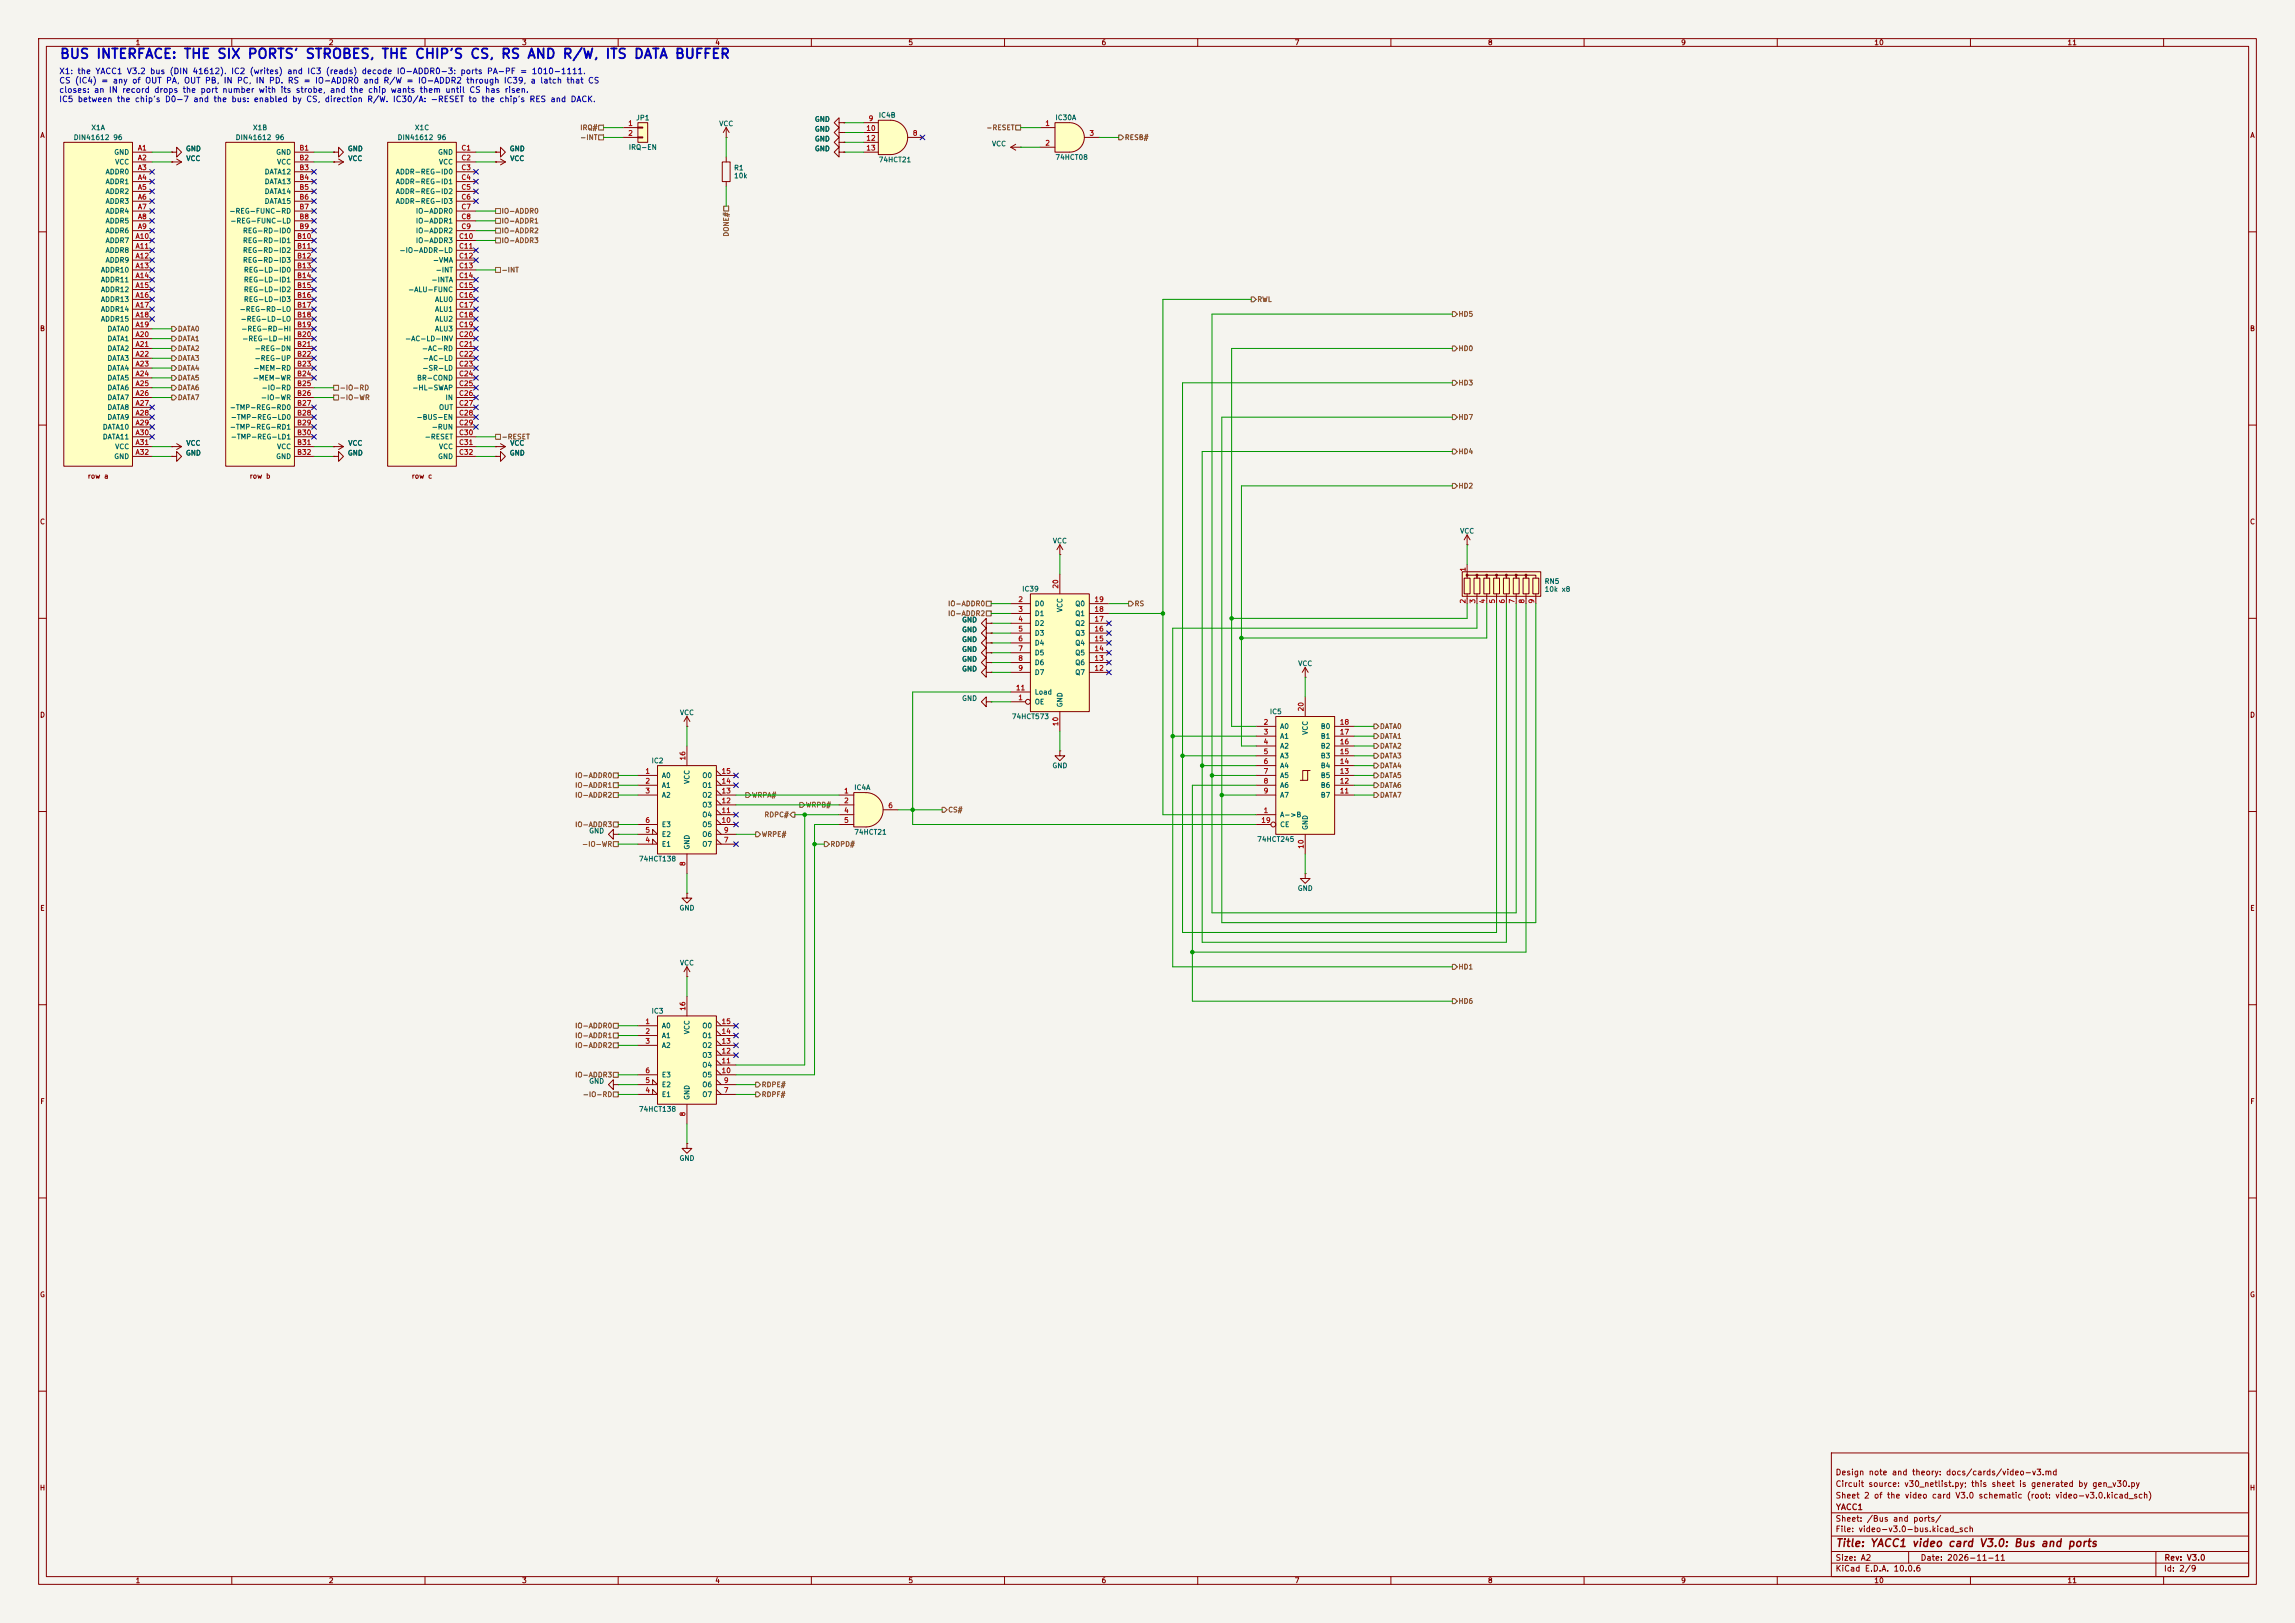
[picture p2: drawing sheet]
<svg xmlns="http://www.w3.org/2000/svg" width="594mm" height="420mm" viewBox="0 0 594 420" stroke-linecap="round" stroke-linejoin="round" font-family="sans-serif">
<defs><g id="words">
<text font-size="2.5" fill="#0000c2" x="15.3" y="15.8">BUS INTERFACE: THE SIX PORTS' STROBES, THE CHIP'S CS, RS AND R/W, ITS DATA BUFFER</text>
<text font-size="2" fill="#840000" x="475" y="400.8">Title: YACC1 video card V3.0: Bus and ports</text>
<g font-size="1.5" fill="#0000c2">
<text x="15.2" y="19.5">X1: the YACC1 V3.2 bus (DIN 41612). IC2 (writes) and IC3 (reads) decode IO-ADDR0-3: ports PA-PF = 1010-1111.</text>
<text x="15.2" y="22">CS (IC4) = any of OUT PA, OUT PB, IN PC, IN PD. RS = IO-ADDR0 and R/W = IO-ADDR2 through IC39, a latch that CS</text>
<text x="15.2" y="24.4">closes: an IN record drops the port number with its strobe, and the chip wants them until CS has risen.</text>
<text x="15.2" y="26.8">IC5 between the chip's D0-7 and the bus: enabled by CS, direction R/W. IC30/A: -RESET to the chip's RES and DACK.</text>
</g>
<g font-size="1.5" fill="#840000">
<text x="475" y="382.1">Design note and theory: docs/cards/video-v3.md</text>
<text x="475" y="388.1">Sheet 2 of the video card V3.0 schematic (root: video-v3.0.kicad_sch)</text>
<text x="475" y="385.1">Circuit source: v30_netlist.py; this sheet is generated by gen_v30.py</text>
<text x="475" y="394.1">Sheet: /Bus and ports/</text>
<text x="475.1" y="391.1">YACC1</text>
<text x="475" y="396.8">File: video-v3.0-bus.kicad_sch</text>
<text x="475" y="407">KiCad E.D.A. 10.0.6</text>
<text x="475" y="404.2">Size: A2</text>
<text x="497" y="404.2">Date: 2026-11-11</text>
<text x="560" y="407">Id: 2/9</text>
<text x="560.1" y="404.2">Rev: V3.0</text>
</g>
<g font-size="1.3" fill="#840000">
<text x="35" y="12">1</text>
<text x="85" y="12">2</text>
<text x="135" y="12">3</text>
<text x="185" y="12">4</text>
<text x="235" y="12">5</text>
<text x="285" y="12">6</text>
<text x="335" y="12">7</text>
<text x="385" y="12">8</text>
<text x="435" y="12">9</text>
<text x="485" y="12">10</text>
<text x="535" y="12">11</text>
<text x="10.3" y="36">A</text>
<text x="582.3" y="36">A</text>
<text x="10.2" y="86">B</text>
<text x="582.2" y="86">B</text>
<text x="22.6" y="124.2">row a</text>
<text x="64.5" y="124.2">row b</text>
<text x="106.4" y="124.2">row c</text>
<text x="10.2" y="136">C</text>
<text x="582.2" y="136">C</text>
<text x="10.2" y="186">D</text>
<text x="582.2" y="186">D</text>
<text x="10.3" y="236">E</text>
<text x="582.3" y="236">E</text>
<text x="10.3" y="286">F</text>
<text x="582.3" y="286">F</text>
<text x="10.2" y="336">G</text>
<text x="582.2" y="336">G</text>
<text x="10.2" y="386">H</text>
<text x="582.2" y="386">H</text>
<text x="35" y="410">1</text>
<text x="85" y="410">2</text>
<text x="135" y="410">3</text>
<text x="185" y="410">4</text>
<text x="235" y="410">5</text>
<text x="285" y="410">6</text>
<text x="335" y="410">7</text>
<text x="385" y="410">8</text>
<text x="435" y="410">9</text>
<text x="485" y="410">10</text>
<text x="535" y="410">11</text>
</g>
<g font-size="1.3" fill="#006464">
<text x="23.5" y="34">X1A</text>
<text x="65.3" y="34">X1B</text>
<text x="107.2" y="34">X1C</text>
<text x="164.5" y="31.4">JP1</text>
<text x="186" y="33">VCC</text>
<text x="210.8" y="31.8">GND</text>
<text x="210.8" y="34.4">GND</text>
<text x="227.3" y="30.8">IC4B</text>
<text x="273" y="31.4">IC30A</text>
<text x="19" y="36.5">DIN41612 96</text>
<text x="29.4" y="40.3">GND</text>
<text x="48" y="39.4">GND</text>
<text x="48.1" y="42">VCC</text>
<text x="60.9" y="36.5">DIN41612 96</text>
<text x="71.3" y="40.3">GND</text>
<text x="89.9" y="39.4">GND</text>
<text x="90" y="42">VCC</text>
<text x="102.8" y="36.5">DIN41612 96</text>
<text x="113.3" y="40.3">GND</text>
<text x="131.8" y="39.4">GND</text>
<text x="131.9" y="42">VCC</text>
<text x="162.6" y="39.1">IRQ-EN</text>
<text x="210.8" y="36.9">GND</text>
<text x="210.8" y="39.4">GND</text>
<text x="256.6" y="38.2">VCC</text>
<text x="273" y="41.7">74HCT08</text>
<text x="27.2" y="45.4">ADDR0</text>
<text x="27.2" y="48">ADDR1</text>
<text x="29.7" y="42.9">VCC</text>
<text x="68.4" y="45.4">DATA12</text>
<text x="68.4" y="48">DATA13</text>
<text x="71.6" y="42.9">VCC</text>
<text x="102.3" y="45.4">ADDR-REG-ID0</text>
<text x="102.3" y="48">ADDR-REG-ID1</text>
<text x="113.5" y="42.9">VCC</text>
<text x="189.9" y="44.4">R1</text>
<text x="189.9" y="46.4">10k</text>
<text x="227.3" y="42.3">74HCT21</text>
<text x="27.2" y="50.5">ADDR2</text>
<text x="27.2" y="53">ADDR3</text>
<text x="68.4" y="50.5">DATA14</text>
<text x="68.4" y="53">DATA15</text>
<text x="102.3" y="50.5">ADDR-REG-ID2</text>
<text x="102.3" y="53">ADDR-REG-ID3</text>
<text x="27.2" y="55.6">ADDR4</text>
<text x="27.2" y="58.1">ADDR5</text>
<text x="59.2" y="55.6">-REG-FUNC-RD</text>
<text x="59.5" y="58.1">-REG-FUNC-LD</text>
<text x="107.5" y="55.6">IO-ADDR0</text>
<text x="107.5" y="58.1">IO-ADDR1</text>
<text x="27.2" y="60.7">ADDR6</text>
<text x="27.2" y="63.2">ADDR7</text>
<text x="27.2" y="65.7">ADDR8</text>
<text x="62.8" y="60.7">REG-RD-ID0</text>
<text x="62.8" y="63.2">REG-RD-ID1</text>
<text x="62.8" y="65.7">REG-RD-ID2</text>
<text x="103.3" y="65.7">-IO-ADDR-LD</text>
<text x="107.5" y="60.7">IO-ADDR2</text>
<text x="107.5" y="63.2">IO-ADDR3</text>
<text x="26" y="70.8">ADDR10</text>
<text x="27.2" y="68.3">ADDR9</text>
<text x="62.8" y="68.3">REG-RD-ID3</text>
<text x="63" y="70.8">REG-LD-ID0</text>
<text x="111.9" y="68.3">-VMA</text>
<text x="112.6" y="70.8">-INT</text>
<text x="26" y="73.4">ADDR11</text>
<text x="26" y="75.9">ADDR12</text>
<text x="63" y="73.4">REG-LD-ID1</text>
<text x="63" y="75.9">REG-LD-ID2</text>
<text x="105.5" y="75.9">-ALU-FUNC</text>
<text x="111.6" y="73.4">-INTA</text>
<text x="26" y="78.4">ADDR13</text>
<text x="26" y="81">ADDR14</text>
<text x="26" y="83.5">ADDR15</text>
<text x="61.9" y="81">-REG-RD-LO</text>
<text x="62.1" y="83.5">-REG-LD-LO</text>
<text x="63" y="78.4">REG-LD-ID3</text>
<text x="112.5" y="78.4">ALU0</text>
<text x="112.5" y="81">ALU1</text>
<text x="112.5" y="83.5">ALU2</text>
<text x="27.7" y="86.1">DATA0</text>
<text x="27.7" y="88.6">DATA1</text>
<text x="62.3" y="86.1">-REG-RD-HI</text>
<text x="62.6" y="88.6">-REG-LD-HI</text>
<text x="104.7" y="88.6">-AC-LD-INV</text>
<text x="112.5" y="86.1">ALU3</text>
<text x="27.7" y="91.1">DATA2</text>
<text x="27.7" y="93.7">DATA3</text>
<text x="65.8" y="91.1">-REG-DN</text>
<text x="65.8" y="93.7">-REG-UP</text>
<text x="109.1" y="91.1">-AC-RD</text>
<text x="109.3" y="93.7">-AC-LD</text>
<text x="27.7" y="96.2">DATA4</text>
<text x="27.7" y="98.8">DATA5</text>
<text x="27.7" y="101.3">DATA6</text>
<text x="65.3" y="98.8">-MEM-WR</text>
<text x="65.5" y="96.2">-MEM-RD</text>
<text x="67.6" y="101.3">-IO-RD</text>
<text x="106.6" y="101.3">-HL-SWAP</text>
<text x="107.8" y="98.8">BR-COND</text>
<text x="109.2" y="96.2">-SR-LD</text>
<text x="27.7" y="103.8">DATA7</text>
<text x="27.7" y="106.4">DATA8</text>
<text x="59.4" y="106.4">-TMP-REG-RD0</text>
<text x="67.4" y="103.8">-IO-WR</text>
<text x="113.5" y="106.4">OUT</text>
<text x="115.2" y="103.8">IN</text>
<text x="26.5" y="111.5">DATA10</text>
<text x="26.5" y="114">DATA11</text>
<text x="27.7" y="108.9">DATA9</text>
<text x="59.4" y="111.5">-TMP-REG-RD1</text>
<text x="59.6" y="108.9">-TMP-REG-LD0</text>
<text x="59.6" y="114">-TMP-REG-LD1</text>
<text x="107.7" y="108.9">-BUS-EN</text>
<text x="109.8" y="114">-RESET</text>
<text x="111.6" y="111.5">-RUN</text>
<text x="29.4" y="119.1">GND</text>
<text x="29.7" y="116.5">VCC</text>
<text x="48" y="118.2">GND</text>
<text x="48.1" y="115.6">VCC</text>
<text x="71.3" y="119.1">GND</text>
<text x="71.6" y="116.5">VCC</text>
<text x="89.9" y="118.2">GND</text>
<text x="90" y="115.6">VCC</text>
<text x="113.3" y="119.1">GND</text>
<text x="113.5" y="116.5">VCC</text>
<text x="131.8" y="118.2">GND</text>
<text x="131.9" y="115.6">VCC</text>
<text x="272.4" y="140.9">VCC</text>
<text x="377.8" y="138.4">VCC</text>
<text x="264.4" y="153.4">IC39</text>
<text x="399.7" y="151.4">RN5</text>
<text x="399.7" y="153.4">10k x8</text>
<text x="248.9" y="161.4">GND</text>
<text x="267.7" y="157.2">D0</text>
<text x="267.7" y="159.7">D1</text>
<text x="275.3" y="158.5" transform="rotate(-90 275.3 158.5)">VCC</text>
<text x="278.2" y="159.7">Q1</text>
<text x="278.2" y="157.2">Q0</text>
<text x="248.9" y="163.9">GND</text>
<text x="248.9" y="166.4">GND</text>
<text x="267.7" y="162.3">D2</text>
<text x="267.7" y="164.8">D3</text>
<text x="267.7" y="167.3">D4</text>
<text x="278.2" y="167.3">Q4</text>
<text x="278.2" y="164.8">Q3</text>
<text x="278.2" y="162.3">Q2</text>
<text x="248.9" y="169">GND</text>
<text x="248.9" y="171.5">GND</text>
<text x="267.7" y="169.9">D5</text>
<text x="267.7" y="172.4">D6</text>
<text x="278.2" y="172.4">Q6</text>
<text x="278.2" y="169.9">Q5</text>
<text x="335.9" y="172.7">VCC</text>
<text x="248.9" y="174.1">GND</text>
<text x="267.7" y="175">D7</text>
<text x="278.2" y="175">Q7</text>
<text x="175.9" y="185.4">VCC</text>
<text x="248.9" y="181.7">GND</text>
<text x="267.7" y="182.6">OE</text>
<text x="267.7" y="180">Load</text>
<text x="275.3" y="183.2" transform="rotate(-90 275.3 183.2)">GND</text>
<text x="328.5" y="185.1">IC5</text>
<text x="261.8" y="186.4">74HCT573</text>
<text x="331.2" y="188.9">A0</text>
<text x="331.2" y="191.5">A1</text>
<text x="338.8" y="190.3" transform="rotate(-90 338.8 190.3)">VCC</text>
<text x="341.7" y="191.5">B1</text>
<text x="341.7" y="188.9">B0</text>
<text x="168.5" y="197.8">IC2</text>
<text x="331.2" y="194">A2</text>
<text x="331.2" y="196.5">A3</text>
<text x="341.7" y="196.5">B3</text>
<text x="341.7" y="194">B2</text>
<text x="171.2" y="201.6">A0</text>
<text x="178.8" y="203" transform="rotate(-90 178.8 203)">VCC</text>
<text x="181.6" y="201.6">O0</text>
<text x="272.3" y="199.1">GND</text>
<text x="331.2" y="199.1">A4</text>
<text x="331.2" y="201.6">A5</text>
<text x="341.7" y="201.6">B5</text>
<text x="341.7" y="199.1">B4</text>
<text x="171.2" y="204.2">A1</text>
<text x="171.2" y="206.7">A2</text>
<text x="181.6" y="209.2">O3</text>
<text x="181.6" y="206.7">O2</text>
<text x="181.6" y="204.2">O1</text>
<text x="221" y="204.7">IC4A</text>
<text x="331.2" y="204.2">A6</text>
<text x="331.2" y="206.7">A7</text>
<text x="341.7" y="206.7">B7</text>
<text x="341.7" y="204.2">B6</text>
<text x="152.4" y="216">GND</text>
<text x="171.2" y="214.3">E3</text>
<text x="181.6" y="214.3">O5</text>
<text x="181.6" y="211.8">O4</text>
<text x="331.2" y="211.8">A-&gt;B</text>
<text x="331.2" y="214.3">CE</text>
<text x="338.8" y="214.9" transform="rotate(-90 338.8 214.9)">GND</text>
<text x="171.2" y="219.4">E1</text>
<text x="171.2" y="216.9">E2</text>
<text x="178.8" y="220" transform="rotate(-90 178.8 220)">GND</text>
<text x="181.6" y="219.4">O7</text>
<text x="181.6" y="216.9">O6</text>
<text x="221" y="216.3">74HCT21</text>
<text x="325.3" y="218.1">74HCT245</text>
<text x="165.2" y="223.2">74HCT138</text>
<text x="335.8" y="230.8">GND</text>
<text x="175.7" y="235.9">GND</text>
<text x="175.9" y="250.1">VCC</text>
<text x="168.5" y="262.6">IC3</text>
<text x="171.2" y="266.4">A0</text>
<text x="171.2" y="268.9">A1</text>
<text x="178.8" y="267.8" transform="rotate(-90 178.8 267.8)">VCC</text>
<text x="181.6" y="268.9">O1</text>
<text x="181.6" y="266.4">O0</text>
<text x="171.2" y="271.5">A2</text>
<text x="181.6" y="274">O3</text>
<text x="181.6" y="271.5">O2</text>
<text x="152.4" y="280.7">GND</text>
<text x="171.2" y="281.6">E2</text>
<text x="171.2" y="279.1">E3</text>
<text x="181.6" y="281.6">O6</text>
<text x="181.6" y="279.1">O5</text>
<text x="181.6" y="276.6">O4</text>
<text x="165.2" y="288">74HCT138</text>
<text x="171.2" y="284.2">E1</text>
<text x="178.8" y="284.8" transform="rotate(-90 178.8 284.8)">GND</text>
<text x="181.6" y="284.2">O7</text>
<text x="175.7" y="300.7">GND</text>
</g>
<g font-size="1.3" fill="#725600">
<text x="150" y="34">IRQ#</text>
<text x="255.2" y="34">-RESET</text>
<text x="150" y="36.5">-INT</text>
<text x="291" y="36.5">RESB#</text>
<text x="129.7" y="58.1">IO-ADDR1</text>
<text x="129.7" y="55.6">IO-ADDR0</text>
<text x="129.7" y="63.2">IO-ADDR3</text>
<text x="129.7" y="60.7">IO-ADDR2</text>
<text x="188.9" y="61.4" transform="rotate(-90 188.9 61.4)">DONE#</text>
<text x="129.7" y="70.8">-INT</text>
<text x="325.3" y="78.4">RWL</text>
<text x="377.4" y="82.2">HD5</text>
<text x="45.9" y="86.1">DATA0</text>
<text x="45.9" y="88.6">DATA1</text>
<text x="45.9" y="91.1">DATA2</text>
<text x="45.9" y="93.7">DATA3</text>
<text x="377.4" y="91.1">HD0</text>
<text x="45.9" y="101.3">DATA6</text>
<text x="45.9" y="96.2">DATA4</text>
<text x="45.9" y="98.8">DATA5</text>
<text x="87.8" y="101.3">-IO-RD</text>
<text x="377.4" y="100">HD3</text>
<text x="45.9" y="103.8">DATA7</text>
<text x="87.8" y="103.8">-IO-WR</text>
<text x="129.7" y="114">-RESET</text>
<text x="377.4" y="108.9">HD7</text>
<text x="377.4" y="117.8">HD4</text>
<text x="377.4" y="126.7">HD2</text>
<text x="245.2" y="159.7">IO-ADDR2</text>
<text x="245.2" y="157.2">IO-ADDR0</text>
<text x="293.5" y="157.2">RS</text>
<text x="357" y="191.5">DATA1</text>
<text x="357" y="188.9">DATA0</text>
<text x="357" y="196.5">DATA3</text>
<text x="357" y="194">DATA2</text>
<text x="148.7" y="201.6">IO-ADDR0</text>
<text x="357" y="201.6">DATA5</text>
<text x="357" y="199.1">DATA4</text>
<text x="148.7" y="206.7">IO-ADDR2</text>
<text x="148.7" y="204.2">IO-ADDR1</text>
<text x="194.5" y="206.7">WRPA#</text>
<text x="208.4" y="209.2">WRPB#</text>
<text x="357" y="206.7">DATA7</text>
<text x="357" y="204.2">DATA6</text>
<text x="148.7" y="214.3">IO-ADDR3</text>
<text x="197.7" y="211.8">RDPC#</text>
<text x="245.3" y="210.5">CS#</text>
<text x="150.5" y="219.4">-IO-WR</text>
<text x="197" y="216.9">WRPE#</text>
<text x="214.8" y="219.4">RDPD#</text>
<text x="377.4" y="251.2">HD1</text>
<text x="377.4" y="260">HD6</text>
<text x="148.7" y="268.9">IO-ADDR1</text>
<text x="148.7" y="266.4">IO-ADDR0</text>
<text x="148.7" y="271.5">IO-ADDR2</text>
<text x="148.7" y="279.1">IO-ADDR3</text>
<text x="197" y="281.6">RDPE#</text>
<text x="150.7" y="284.2">-IO-RD</text>
<text x="197" y="284.2">RDPF#</text>
</g>
<g font-size="1.3" fill="#a90000">
<text x="162.5" y="32.9">1</text>
<text x="162.5" y="35.4">2</text>
<text x="224.1" y="34.2">10</text>
<text x="224.7" y="31.6">9</text>
<text x="236.1" y="35.4">8</text>
<text x="270.4" y="32.9">1</text>
<text x="281.8" y="35.4">3</text>
<text x="35.6" y="39.2">A1</text>
<text x="35.6" y="41.8">A2</text>
<text x="77.4" y="39.2">B1</text>
<text x="77.4" y="41.8">B2</text>
<text x="119.3" y="39.2">C1</text>
<text x="119.3" y="41.8">C2</text>
<text x="224.1" y="36.7">12</text>
<text x="224.1" y="39.2">13</text>
<text x="270.4" y="38">2</text>
<text x="35.6" y="44.3">A3</text>
<text x="35.6" y="46.9">A4</text>
<text x="77.4" y="44.3">B3</text>
<text x="77.4" y="46.9">B4</text>
<text x="119.3" y="44.3">C3</text>
<text x="119.3" y="46.9">C4</text>
<text x="35.6" y="49.4">A5</text>
<text x="35.6" y="51.9">A6</text>
<text x="77.4" y="49.4">B5</text>
<text x="77.4" y="51.9">B6</text>
<text x="119.3" y="49.4">C5</text>
<text x="119.3" y="51.9">C6</text>
<text x="35.6" y="54.5">A7</text>
<text x="35.6" y="57">A8</text>
<text x="35.6" y="59.6">A9</text>
<text x="77.4" y="54.5">B7</text>
<text x="77.4" y="57">B8</text>
<text x="77.4" y="59.6">B9</text>
<text x="119.3" y="54.5">C7</text>
<text x="119.3" y="57">C8</text>
<text x="119.3" y="59.6">C9</text>
<text x="34.9" y="62.1">A10</text>
<text x="34.9" y="64.6">A11</text>
<text x="76.8" y="62.1">B10</text>
<text x="76.8" y="64.6">B11</text>
<text x="118.7" y="62.1">C10</text>
<text x="118.7" y="64.6">C11</text>
<text x="34.9" y="67.2">A12</text>
<text x="34.9" y="69.7">A13</text>
<text x="76.8" y="67.2">B12</text>
<text x="76.8" y="69.7">B13</text>
<text x="118.7" y="67.2">C12</text>
<text x="118.7" y="69.7">C13</text>
<text x="34.9" y="72.3">A14</text>
<text x="34.9" y="74.8">A15</text>
<text x="34.9" y="77.3">A16</text>
<text x="76.8" y="72.3">B14</text>
<text x="76.8" y="74.8">B15</text>
<text x="76.8" y="77.3">B16</text>
<text x="118.7" y="72.3">C14</text>
<text x="118.7" y="74.8">C15</text>
<text x="118.7" y="77.3">C16</text>
<text x="34.9" y="79.9">A17</text>
<text x="34.9" y="82.4">A18</text>
<text x="76.8" y="79.9">B17</text>
<text x="76.8" y="82.4">B18</text>
<text x="118.7" y="79.9">C17</text>
<text x="118.7" y="82.4">C18</text>
<text x="34.9" y="85">A19</text>
<text x="34.9" y="87.5">A20</text>
<text x="76.8" y="85">B19</text>
<text x="76.8" y="87.5">B20</text>
<text x="118.7" y="85">C19</text>
<text x="118.7" y="87.5">C20</text>
<text x="34.9" y="90">A21</text>
<text x="34.9" y="92.6">A22</text>
<text x="34.9" y="95.1">A23</text>
<text x="76.8" y="90">B21</text>
<text x="76.8" y="92.6">B22</text>
<text x="76.8" y="95.1">B23</text>
<text x="118.7" y="90">C21</text>
<text x="118.7" y="92.6">C22</text>
<text x="118.7" y="95.1">C23</text>
<text x="34.9" y="97.7">A24</text>
<text x="34.9" y="100.2">A25</text>
<text x="76.8" y="97.7">B24</text>
<text x="76.8" y="100.2">B25</text>
<text x="118.7" y="97.7">C24</text>
<text x="118.7" y="100.2">C25</text>
<text x="34.9" y="102.7">A26</text>
<text x="34.9" y="105.3">A27</text>
<text x="34.9" y="107.8">A28</text>
<text x="76.8" y="102.7">B26</text>
<text x="76.8" y="105.3">B27</text>
<text x="76.8" y="107.8">B28</text>
<text x="118.7" y="102.7">C26</text>
<text x="118.7" y="105.3">C27</text>
<text x="118.7" y="107.8">C28</text>
<text x="34.9" y="110.4">A29</text>
<text x="34.9" y="112.9">A30</text>
<text x="76.8" y="110.4">B29</text>
<text x="76.8" y="112.9">B30</text>
<text x="118.7" y="110.4">C29</text>
<text x="118.7" y="112.9">C30</text>
<text x="34.9" y="115.4">A31</text>
<text x="34.9" y="118">A32</text>
<text x="76.8" y="115.4">B31</text>
<text x="76.8" y="118">B32</text>
<text x="118.7" y="115.4">C31</text>
<text x="118.7" y="118">C32</text>
<text x="379.6" y="148.1" transform="rotate(-90 379.6 148.1)">1</text>
<text x="274.2" y="152.5" transform="rotate(-90 274.2 152.5)">20</text>
<text x="263.4" y="156.1">2</text>
<text x="263.4" y="158.6">3</text>
<text x="263.4" y="161.2">4</text>
<text x="283.1" y="161.2">17</text>
<text x="283.1" y="158.6">18</text>
<text x="283.1" y="156.1">19</text>
<text x="379.6" y="156.3" transform="rotate(-90 379.6 156.3)">2</text>
<text x="382.1" y="156.3" transform="rotate(-90 382.1 156.3)">3</text>
<text x="384.7" y="156.3" transform="rotate(-90 384.7 156.3)">4</text>
<text x="387.2" y="156.3" transform="rotate(-90 387.2 156.3)">5</text>
<text x="389.8" y="156.3" transform="rotate(-90 389.8 156.3)">6</text>
<text x="392.3" y="156.3" transform="rotate(-90 392.3 156.3)">7</text>
<text x="394.8" y="156.3" transform="rotate(-90 394.8 156.3)">8</text>
<text x="397.4" y="156.3" transform="rotate(-90 397.4 156.3)">9</text>
<text x="263.4" y="163.7">5</text>
<text x="263.4" y="166.2">6</text>
<text x="283.1" y="166.2">15</text>
<text x="283.1" y="163.7">16</text>
<text x="263.4" y="168.8">7</text>
<text x="263.4" y="171.3">8</text>
<text x="263.4" y="173.9">9</text>
<text x="283.1" y="173.9">12</text>
<text x="283.1" y="171.3">13</text>
<text x="283.1" y="168.8">14</text>
<text x="262.8" y="178.9">11</text>
<text x="263.4" y="181.5">1</text>
<text x="337.7" y="184.2" transform="rotate(-90 337.7 184.2)">20</text>
<text x="274.2" y="188" transform="rotate(-90 274.2 188)">10</text>
<text x="326.9" y="187.8">2</text>
<text x="326.9" y="190.4">3</text>
<text x="346.6" y="190.4">17</text>
<text x="346.6" y="187.8">18</text>
<text x="177.7" y="196.9" transform="rotate(-90 177.7 196.9)">16</text>
<text x="326.9" y="192.9">4</text>
<text x="326.9" y="195.4">5</text>
<text x="326.9" y="198">6</text>
<text x="346.6" y="198">14</text>
<text x="346.6" y="195.4">15</text>
<text x="346.6" y="192.9">16</text>
<text x="166.9" y="200.5">1</text>
<text x="166.9" y="203.1">2</text>
<text x="186.6" y="203.1">14</text>
<text x="186.6" y="200.5">15</text>
<text x="326.9" y="200.5">7</text>
<text x="326.9" y="203.1">8</text>
<text x="346.6" y="203.1">12</text>
<text x="346.6" y="200.5">13</text>
<text x="166.9" y="205.6">3</text>
<text x="186.6" y="208.1">12</text>
<text x="186.6" y="205.6">13</text>
<text x="218.3" y="205.6">1</text>
<text x="218.3" y="208.1">2</text>
<text x="229.8" y="209.4">6</text>
<text x="326.9" y="205.6">9</text>
<text x="346.6" y="205.6">11</text>
<text x="166.9" y="215.8">5</text>
<text x="166.9" y="213.2">6</text>
<text x="186.6" y="213.2">10</text>
<text x="186.6" y="210.7">11</text>
<text x="187.2" y="215.8">9</text>
<text x="218.3" y="210.7">4</text>
<text x="218.3" y="213.2">5</text>
<text x="326.3" y="213.2">19</text>
<text x="326.9" y="210.7">1</text>
<text x="166.9" y="218.3">4</text>
<text x="187.2" y="218.3">7</text>
<text x="337.7" y="219.8" transform="rotate(-90 337.7 219.8)">10</text>
<text x="177.7" y="224.3" transform="rotate(-90 177.7 224.3)">8</text>
<text x="177.7" y="261.7" transform="rotate(-90 177.7 261.7)">16</text>
<text x="166.9" y="265.3">1</text>
<text x="166.9" y="267.8">2</text>
<text x="186.6" y="267.8">14</text>
<text x="186.6" y="265.3">15</text>
<text x="166.9" y="270.4">3</text>
<text x="186.6" y="275.5">11</text>
<text x="186.6" y="272.9">12</text>
<text x="186.6" y="270.4">13</text>
<text x="166.9" y="280.5">5</text>
<text x="166.9" y="278">6</text>
<text x="186.6" y="278">10</text>
<text x="187.2" y="280.5">9</text>
<text x="166.9" y="283.1">4</text>
<text x="187.2" y="283.1">7</text>
<text x="177.7" y="289" transform="rotate(-90 177.7 289)">8</text>
</g>
</g></defs>
<path d="M0 0h594v420h-594z" fill="#f5f4ef" stroke="#f5f4ef" stroke-width=".26"/>
<g fill="none" stroke="#840000" stroke-width=".26">
<path d="M10 10h574v400h-574zM12 12h570v396h-570zM60 10v2M110 10v2M160 10v2M210 10v2M260 10v2M310 10v2M360 10v2M410 10v2M460 10v2M510 10v2"/>
<path d="M560 10v2M86.4 41.9h.1M86.4 41.9h2.5M87.6 41.1l1.3 .8M88.9 41.9l-1.3 .8M10 60h2M582 60h2M10 110h2M582 110h2M274.3 143.5h.1M274.3 141l-.7 1.2M274.3 141l.8 1.2"/>
<path d="M274.3 141v2.5M10 160h2M582 160h2M274.3 194.3v1.3h1.3l-1.3 1.3-1.3-1.3h1.3M274.3 194.3h.1M10 210h2M582 210h2M10 260h2M582 260h2M10 310h2M582 310h2M10 360h2"/>
<path d="M474 376h108v32h-108zM582 360h2M474 397.5h108M474 391.5h108M60 408v2M110 408v2M160 408v2M210 408v2M260 408v2M310 408v2M360 408v2M410 408v2"/>
<path d="M460 408v2M474 404.5h108M474 401.5h108M494 401.5v3M510 408v2M558 401.5v6.5M560 408v2"/>
</g>
<path d="M266.7 153.7h15.2v30.5h-15.2z" fill="#ffffc2"/>
<g fill="none" stroke="#840000" stroke-width=".26">
<path d="M261.6 156.2h5.1M261.6 158.8h5.1M266.7 153.7h15.2v30.5h-15.2zM274.3 148.6v5.1M281.9 156.2h5.1M281.9 158.8h5.1M261.6 161.3h5.1M261.6 163.8h5.1M261.6 166.4h5.1M261.6 168.9h5.1M261.6 171.5h5.1M261.6 174h5.1"/>
<path d="M261.6 179.1h5.1M281.9 161.3h5.1M281.9 163.8h5.1M281.9 166.4h5.1M281.9 168.9h5.1M281.9 171.5h5.1M281.9 174h5.1M261.6 181.6h3.8M274.3 184.2v5"/>
<circle cx="266.1" cy="181.6" r=".63"/>
</g>
<path d="M100.3 36.8h17.8v83.9h-17.8z" fill="#ffffc2"/>
<g fill="none" stroke="#840000" stroke-width=".26">
<path d="M100.3 36.8h17.8v83.9h-17.8zM118.1 39.4h5.1M118.1 41.9h5.1M118.1 44.5h5.1M118.1 47h5.1M118.1 49.5h5.1M118.1 52.1h5.1M118.1 54.6h5.1M118.1 57.2h5.1M118.1 59.7h5.1M118.1 62.2h5.1M118.1 64.8h5.1"/>
<path d="M118.1 67.3h5.1M118.1 69.9h5.1M118.1 72.4h5.1M118.1 74.9h5.1M118.1 77.5h5.1M118.1 80h5.1M118.1 82.6h5.1M118.1 85.1h5.1M118.1 87.6h5.1M118.1 90.2h5.1M118.1 92.7h5.1M118.1 95.3h5.1"/>
<path d="M118.1 97.8h5.1M118.1 100.3h5.1M118.1 102.9h5.1M118.1 105.4h5.1M118.1 108h5.1M118.1 110.5h5.1M118.1 113h5.1M118.1 115.6h5.1M118.1 118.1h5.1M379.7 138.4l-.7 1.3M379.7 138.4l.8 1.3M379.7 138.4v2.6"/>
<path d="M379.7 141h.1M337.8 175.3h.1M337.8 172.7l-.7 1.3M337.8 172.7l.8 1.3M337.8 172.7v2.6"/>
</g>
<path d="M330.2 185.4h15.2v30.5h-15.2z" fill="#ffffc2"/>
<g fill="none" stroke="#840000" stroke-width=".26">
<path d="M325.1 188h5.1M325.1 190.5h5.1M325.1 193h5.1M325.1 195.6h5.1M325.1 198.1h5.1M330.2 185.4h15.2v30.5h-15.2zM337.8 180.3v5.1M338.5 199.4h-1.3v2.5M339.1 199.4h-.6v2.5h-2M345.4 188h5.1M345.4 190.5h5.1M345.4 193h5.1"/>
<path d="M345.4 195.6h5.1M345.4 198.1h5.1M325.1 210.8h5.1M325.1 200.7h5.1M325.1 203.2h5.1M325.1 205.7h5.1M325.1 213.4h3.8M337.8 215.9v5.1M345.4 200.7h5.1M345.4 203.2h5.1M345.4 205.7h5.1"/>
<circle cx="329.6" cy="213.4" r=".63"/>
</g>
<path d="M378.5 148h20.3v6.3h-20.3z" fill="#ffffc2"/>
<g fill="none" stroke="#840000" stroke-width=".26">
<path d="M128.3 39.4h1.2v-1.3l1.3 1.3-1.3 1.2v-1.2M128.3 39.4h.1M128.3 41.9h.1M128.3 41.9h2.5M129.5 41.1l1.3 .8M130.8 41.9l-1.3 .8M128.3 115.6h.1M128.3 118.1h1.2v-1.3l1.3 1.3-1.3 1.3v-1.3M128.3 118.1h.1M128.3 115.6h2.5M129.5 114.8l1.3 .8M130.8 115.6l-1.3 .7"/>
<path d="M378.5 148h20.3v6.3h-20.3zM379 149.6h1.5v4.1h-1.5zM379.7 149.6v-.8h2.6v.8v-.8h2.5v.8v-.8h2.5v.8v-.8h2.6v.8v-.8h2.5v.8v-.8h2.6v.8v-.8h2.5v.8M379.7 146.1v2.5M379.7 153.7v2.5M381.5 149.6h1.5v4.1h-1.5zM382.3 153.7v2.5M384 149.6h1.6v4.1h-1.6zM384.8 153.7v2.5M386.6 149.6h1.5v4.1h-1.5zM387.3 153.7v2.5M389.1 149.6h1.6v4.1h-1.6z"/>
<path d="M389.9 153.7v2.5M391.7 149.6h1.5v4.1h-1.5zM392.4 153.7v2.5M394.2 149.6h1.5v4.1h-1.5zM395 153.7v2.5M396.7 149.6h1.6v4.1h-1.6zM397.5 153.7v2.5M337.8 226.1v1.2h1.3l-1.3 1.3-1.3-1.3h1.3M337.8 226.1h.1"/>
</g>
<g fill="#840000" stroke="#840000" stroke-width=".26">
<circle cx="379.7" cy="148.8" r=".25"/>
<circle cx="382.3" cy="148.8" r=".25"/>
<circle cx="384.8" cy="148.8" r=".25"/>
<circle cx="387.3" cy="148.8" r=".25"/>
<circle cx="389.9" cy="148.8" r=".25"/>
<circle cx="392.4" cy="148.8" r=".25"/>
<circle cx="395" cy="148.8" r=".25"/>
</g>
<path d="M224.2 205.1a4.4 4.4 0 0 1 4.4 4.5 4.4 4.4 0 0 1-4.4 4.4z" fill="#ffffc2" stroke="#ffffc2" stroke-width=".26"/>
<path d="M221 205.1h3.2v8.9h-3.2z" fill="#ffffc2"/>
<g fill="none" stroke="#840000" stroke-width=".26">
<path d="M255.3 168.9v-1.3l-1.3 1.3 1.3 1.3v-1.3h1.2M255.3 163.8v-1.2l-1.3 1.2 1.3 1.3v-1.3h1.2M255.3 161.3v-1.3l-1.3 1.3 1.3 1.3v-1.3h1.2M255.3 166.4v-1.3l-1.3 1.3 1.3 1.2v-1.2h1.2M255.3 174v-1.3l-1.3 1.3 1.3 1.3v-1.3h1.2M255.3 171.5v-1.3l-1.3 1.3 1.3 1.2v-1.2h1.2M256.5 168.9h.1M256.5 163.8h.1M256.5 161.3h.1M256.5 166.4h.1M256.5 174h.1M256.5 171.5h.1"/>
<path d="M255.3 181.6v-1.3l-1.3 1.3 1.3 1.3v-1.3h1.2M256.5 181.6h.1M217.2 205.7h3.8M217.2 208.3h3.8M217.2 210.8h3.8M217.2 213.4h3.8M221 205.1h3.2a4.4 4.4 0 0 1 4.4 4.5 4.4 4.4 0 0 1-4.4 4.4h-3.2zM228.6 209.6h3.8"/>
</g>
<path d="M230.5 31.1a4.4 4.4 0 0 1 4.4 4.5 4.4 4.4 0 0 1-4.4 4.4z" fill="#ffffc2" stroke="#ffffc2" stroke-width=".26"/>
<path d="M227.3 31.1h3.2v8.9h-3.2z" fill="#ffffc2"/>
<g fill="none" stroke="#840000" stroke-width=".26">
<path d="M86.4 39.4h1.2v-1.3l1.3 1.3-1.3 1.2v-1.2M86.4 39.4h.1M217.2 31.8v-1.3l-1.3 1.3 1.3 1.2v-1.2h1.2M217.2 36.8v-1.2l-1.3 1.2 1.3 1.3v-1.3h1.2M217.2 39.4v-1.3l-1.3 1.3 1.3 1.2v-1.2h1.2M218.4 31.8h.1M218.4 36.8h.1M218.4 39.4h.1M223.5 31.8h3.8M223.5 34.3h3.8M223.5 36.8h3.8M223.5 39.4h3.8"/>
<path d="M227.3 31.1h3.2a4.4 4.4 0 0 1 4.4 4.5 4.4 4.4 0 0 1-4.4 4.4h-3.2zM234.9 35.6h3.9M186.9 41.9h2.1v5.1h-2.1zM188 40.6v1.3M188 47v1.3"/>
</g>
<path d="M170.2 198.1h15.2v22.9h-15.2z" fill="#ffffc2"/>
<g fill="none" stroke="#840000" stroke-width=".26">
<path d="M170.2 198.1h15.2v22.9h-15.2zM177.8 188h.1M177.8 185.4v2.6M177.8 193v5.1M177.8 185.4l-.8 1.3M177.8 185.4l.8 1.3M185.4 199.4l1.3 1.3M165.1 218.4h5.1l-1.3-1.2v1.2M165.1 215.9h5.1l-1.3-1.3v1.3M165.1 200.7h5.1M165.1 203.2h5.1M165.1 205.7h5.1"/>
<path d="M165.1 213.4h5.1M185.4 200.7h5.1M185.4 203.2h5.1M185.4 205.7h5.1M185.4 218.4h5.1M185.4 215.9h5.1M185.4 213.4h5.1M185.4 217.2l1.3 1.2M185.4 214.6l1.3 1.3M185.4 212.1l1.3 1.3M185.4 210.8h5.1M185.4 209.6l1.3 1.2"/>
<path d="M185.4 208.3h5.1M185.4 207l1.3 1.3M185.4 204.5l1.3 1.2M185.4 201.9l1.3 1.3M177.8 221v5.1"/>
</g>
<path d="M165.1 31.8h2.5v5h-2.5z" fill="#ffffc2"/>
<g fill="none" stroke="#840000" stroke-width=".26">
<path d="M161.3 33h3.8M161.3 35.6h3.8M165.1 31.8h2.5v5h-2.5zM165.1 32.9h1.3v.2h-1.3zM165.1 35.4h1.3v.3h-1.3zM188 35.6h.1M188 33l-.8 1.3M188 33l.7 1.3M188 33v2.6M86.4 118.1h1.2v-1.3l1.3 1.3-1.3 1.3v-1.3M86.4 118.1h.1M86.4 115.6h.1"/>
<path d="M86.4 115.6h2.5M87.6 114.8l1.3 .8M88.9 115.6l-1.3 .7M158.7 215.9v-1.3l-1.2 1.3 1.2 1.3v-1.3h1.3M160 215.9h.1M177.8 231.1v1.3h1.3l-1.3 1.3-1.3-1.3h1.3M177.8 231.1h.1M177.8 252.7h.1M177.8 250.2l-.8 1.3M177.8 250.2l.8 1.3M177.8 250.2v2.5"/>
</g>
<path d="M170.2 262.9h15.2v22.9h-15.2z" fill="#ffffc2"/>
<g fill="none" stroke="#840000" stroke-width=".26">
<path d="M177.8 257.8v5.1M165.1 265.4h5.1M165.1 268h5.1M165.1 270.5h5.1M165.1 278.1h5.1M170.2 262.9h15.2v22.9h-15.2zM185.4 265.4h5.1M185.4 268h5.1M185.4 270.5h5.1M185.4 278.1h5.1M185.4 279.4l1.3 1.3M185.4 276.9l1.3 1.2"/>
<path d="M185.4 275.6h5.1M185.4 274.3l1.3 1.3M185.4 273.1h5.1M185.4 271.8l1.3 1.3M185.4 269.2l1.3 1.3M185.4 266.7l1.3 1.3M185.4 264.2l1.3 1.2M158.7 280.7v-1.3l-1.2 1.3 1.2 1.2v-1.2h1.3M160 280.7h.1M165.1 283.2h5.1l-1.3-1.3v1.3M165.1 280.7h5.1l-1.3-1.3v1.3M177.8 295.9v1.3h1.3l-1.3 1.3-1.3-1.3h1.3"/>
<path d="M177.8 295.9h.1M177.8 285.8v5M185.4 283.2h5.1M185.4 280.7h5.1M185.4 281.9l1.3 1.3"/>
</g>
<path d="M276.9 31.8a3.8 3.8 0 0 1 3.7 3.8 3.8 3.8 0 0 1-3.7 3.8z" fill="#ffffc2" stroke="#ffffc2" stroke-width=".26"/>
<path d="M273 31.8h3.9v7.6h-3.9z" fill="#ffffc2"/>
<g fill="none" stroke="#840000" stroke-width=".26">
<path d="M44.4 39.4h1.3v-1.3l1.3 1.3-1.3 1.2v-1.2M44.4 39.4h.1M217.2 34.3v-1.3l-1.3 1.3 1.3 1.3v-1.3h1.2M218.4 34.3h.1M261.6 38.1h2.6M261.6 38.1l1.3 .8M262.9 37.3l-1.3 .8M264.2 38.1h.1M269.2 33h3.8M269.2 38.1h3.8M273 31.8h3.9a3.8 3.8 0 0 1 3.7 3.8 3.8 3.8 0 0 1-3.7 3.8h-3.9zM280.7 35.6h3.8"/>
<path d="M44.4 41.9h.1M44.4 41.9h2.6M45.7 41.1l1.3 .8M47 41.9l-1.3 .8M44.4 118.1h1.3v-1.3l1.3 1.3-1.3 1.3v-1.3M44.4 118.1h.1"/>
</g>
<path d="M58.4 36.8h17.8v83.9h-17.8z" fill="#ffffc2"/>
<g fill="none" stroke="#840000" stroke-width=".26">
<path d="M58.4 36.8h17.8v83.9h-17.8zM76.2 39.4h5.1M76.2 41.9h5.1M76.2 44.5h5.1M76.2 47h5.1M76.2 49.5h5.1M76.2 52.1h5.1M76.2 54.6h5.1M76.2 57.2h5.1M76.2 59.7h5.1M76.2 62.2h5.1M76.2 64.8h5.1"/>
<path d="M76.2 67.3h5.1M76.2 69.9h5.1M76.2 72.4h5.1M76.2 74.9h5.1M76.2 77.5h5.1M76.2 80h5.1M76.2 82.6h5.1M76.2 85.1h5.1M76.2 87.6h5.1M76.2 90.2h5.1M76.2 92.7h5.1M76.2 95.3h5.1"/>
<path d="M76.2 97.8h5.1M76.2 100.3h5.1M76.2 102.9h5.1M76.2 105.4h5.1M76.2 108h5.1M76.2 110.5h5.1M76.2 113h5.1M76.2 115.6h5.1M76.2 118.1h5.1"/>
</g>
<path d="M16.5 36.8h17.8v83.9h-17.8z" fill="#ffffc2"/>
<g fill="none" stroke="#840000" stroke-width=".26">
<path d="M16.5 36.8h17.8v83.9h-17.8zM34.3 39.4h5.1M44.4 39.4h.1M86.4 39.4h.1M128.3 39.4h.1M218.4 34.3h.1M218.4 39.4h.1M218.4 36.8h.1M218.4 31.8h.1M34.3 41.9h5.1M34.3 44.5h5.1M34.3 47h5.1"/>
<path d="M34.3 49.5h5.1M34.3 52.1h5.1M34.3 54.6h5.1M34.3 57.2h5.1M34.3 59.7h5.1M44.4 41.9h.1M86.4 41.9h.1M128.3 41.9h.1M34.3 62.2h5.1M34.3 64.8h5.1M34.3 67.3h5.1M34.3 69.9h5.1"/>
<path d="M34.3 72.4h5.1M34.3 74.9h5.1M34.3 77.5h5.1M34.3 80h5.1M34.3 82.6h5.1M34.3 85.1h5.1M34.3 87.6h5.1M34.3 90.2h5.1M34.3 92.7h5.1M34.3 95.3h5.1M34.3 97.8h5.1M34.3 100.3h5.1"/>
<path d="M34.3 102.9h5.1M34.3 105.4h5.1M34.3 108h5.1M34.3 110.5h5.1M34.3 113h5.1M34.3 115.6h5.1M34.3 118.1h5.1M44.4 115.6h.1M44.4 118.1h.1M44.4 115.6h2.6M45.7 114.8l1.3 .8M47 115.6l-1.3 .7"/>
<path d="M86.4 115.6h.1M86.4 118.1h.1M128.3 115.6h.1M128.3 118.1h.1M256.5 171.5h.1M256.5 174h.1M256.5 166.4h.1M256.5 161.3h.1M256.5 163.8h.1M256.5 168.9h.1"/>
</g>
<g fill="none" stroke="#725600" stroke-width=".26">
<path d="M154.9 32.4h1.3v1.3h-1.3zM154.9 34.9h1.3v1.3h-1.3zM262.9 32.4h1.3v1.3h-1.3zM289.6 34.9h.6l.6 .7-.6 .6h-.6zM128.3 59.1h1.2v1.2h-1.2zM128.3 56.5h1.2v1.3h-1.2zM128.3 54h1.2v1.2h-1.2zM187.3 53.3h1.3v1.3h-1.3zM128.3 61.6h1.2v1.3h-1.2zM128.3 69.2h1.2v1.3h-1.2zM323.8 76.8h.7l.6 .7-.6 .6h-.7zM44.4 99.7h.7l.6 .6-.6 .7h-.7z"/>
<path d="M44.4 89.5h.7l.6 .7-.6 .6h-.7zM44.4 92.1h.7l.6 .6-.6 .6h-.7zM44.4 94.6h.7l.6 .7-.6 .6h-.7zM44.4 97.2h.7l.6 .6-.6 .6h-.7zM44.4 84.5h.7l.6 .6-.6 .6h-.7zM44.4 87h.7l.6 .6-.6 .7h-.7zM86.4 99.7h1.2v1.3h-1.2zM375.9 89.5h.7l.6 .7-.6 .6h-.7zM375.9 98.4h.7l.6 .7-.6 .6h-.7zM375.9 80.6h.7l.6 .7-.6 .6h-.7zM44.4 102.2h.7l.6 .7-.6 .6h-.7zM86.4 102.2h1.2v1.3h-1.2z"/>
<path d="M128.3 112.4h1.2v1.3h-1.2zM375.9 116.2h.7l.6 .6-.6 .7h-.7zM375.9 107.3h.7l.6 .7-.6 .6h-.7zM375.9 125.1h.7l.6 .6-.6 .7h-.7zM255.3 158.1h1.2v1.3h-1.2zM255.3 155.6h1.2v1.2h-1.2zM292.1 155.6h.6l.7 .6-.7 .6h-.6zM355.6 197.5h.6l.7 .6-.7 .7h-.6zM355.6 194.9h.6l.7 .7-.7 .6h-.6zM355.6 192.4h.6l.7 .6-.7 .7h-.6zM355.6 189.9h.6l.7 .6-.7 .6h-.6zM355.6 187.3h.6l.7 .7-.7 .6h-.6z"/>
<path d="M158.7 212.7h1.3v1.3h-1.3zM158.7 217.8h1.3v1.3h-1.3zM158.7 205.1h1.3v1.3h-1.3zM158.7 202.6h1.3v1.2h-1.3zM158.7 200h1.3v1.3h-1.3zM193 205.1h.7l.6 .6-.6 .7h-.7zM195.6 215.3h.6l.6 .6-.6 .6h-.6zM205.1 210.2h.6v1.3h-.6l-.6-.7zM207 207.6h.6l.7 .7-.7 .6h-.6zM213.4 217.8h.6l.6 .6-.6 .7h-.6zM243.8 208.9h.7l.6 .7-.6 .6h-.7zM355.6 205.1h.6l.7 .6-.7 .7h-.6z"/>
<path d="M355.6 202.6h.6l.7 .6-.7 .6h-.6zM355.6 200h.6l.7 .7-.7 .6h-.6zM375.9 249.6h.7l.6 .6-.6 .6h-.7zM375.9 258.4h.7l.6 .7-.6 .6h-.7zM158.7 277.5h1.3v1.3h-1.3zM158.7 269.9h1.3v1.2h-1.3zM158.7 267.3h1.3v1.3h-1.3zM158.7 264.8h1.3v1.3h-1.3zM158.7 282.6h1.3v1.2h-1.3zM195.6 280h.6l.6 .7-.6 .6h-.6zM195.6 282.6h.6l.6 .6-.6 .6h-.6z"/>
</g>
<g fill="none" stroke="#009600" stroke-width=".26">
<path d="M39.4 39.4h5M81.3 39.4h5.1M123.2 39.4h5.1M156.2 33h5.1M156.2 35.6h5.1M188 35.6v5M218.4 39.4h5.1M218.4 31.8h5.1M218.4 34.3h5.1M218.4 36.8h5.1M264.2 33h5M264.2 38.1h5"/>
<path d="M284.5 35.6h5.1M39.4 41.9h5M81.3 41.9h5.1M123.2 41.9h5.1M123.2 54.6h5.1M123.2 57.2h5.1M123.2 59.7h5.1M188 48.3v5M123.2 69.9h5.1M123.2 62.2h5.1M323.8 77.5h-22.8v133.3h24.1M39.4 97.8h5"/>
<path d="M39.4 90.2h5M39.4 95.3h5M39.4 92.7h5M39.4 87.6h5M39.4 85.1h5M375.9 81.3h-62.2v154.9h78.7v-80M375.9 90.2h-57.1v97.8h6.3M375.9 99.1h-69.8v142.2h81.2v-85.1M39.4 118.1h5M39.4 115.6h5M39.4 102.9h5M39.4 100.3h5"/>
<path d="M81.3 118.1h5.1M81.3 115.6h5.1M81.3 102.9h5.1M81.3 100.3h5.1M123.2 118.1h5.1M123.2 115.6h5.1M123.2 113h5.1M375.9 108h-59.7v130.8h81.3v-82.6M375.9 116.8h-64.8v127h78.8v-87.6M375.9 125.7h-54.6v67.3h3.8M256.5 158.8h5.1M256.5 156.2h5.1"/>
<path d="M274.3 143.5v5.1M287 158.8h14M287 156.2h5.1M379.7 141v5.1M379.7 156.2v3.8h-60.9M382.3 156.2v6.4h-78.8v87.6h72.4M384.8 156.2v8.9h-63.5M395 156.2v90.2h-86.4M256.5 174h5.1M256.5 163.8h5.1M256.5 161.3h5.1M256.5 171.5h5.1"/>
<path d="M256.5 168.9h5.1M256.5 166.4h5.1M261.6 179.1h-25.4v34.3h88.9M337.8 175.3v5M177.8 188v5M256.5 181.6h5.1M274.3 189.2v5.1M303.5 190.5h21.6M306.1 195.6h19M311.1 198.1h14M350.5 193h5.1M350.5 190.5h5.1"/>
<path d="M350.5 188h5.1M350.5 195.6h5.1M350.5 198.1h5.1M160 205.7h5.1M160 203.2h5.1M160 200.7h5.1M160 213.4h5.1M160 218.4h5.1M160 215.9h5.1M190.5 205.7h26.7M190.5 215.9h5.1M190.5 208.3h26.7"/>
<path d="M205.7 210.8h11.5M208.3 210.8v64.8h-17.8M210.8 218.4h2.6M217.2 213.4h-6.4v64.7h-20.3M232.4 209.6h11.4M313.7 200.7h11.4M316.2 205.7h8.9M325.1 203.2h-16.5v55.9h67.3M350.5 205.7h5.1M350.5 203.2h5.1M350.5 200.7h5.1M177.8 226.1v5"/>
<path d="M337.8 221v5.1M177.8 252.7v5.1M160 265.4h5.1M160 268h5.1M160 278.1h5.1M160 270.5h5.1M160 283.2h5.1M160 280.7h5.1M177.8 290.8v5.1M190.5 283.2h5.1M190.5 280.7h5.1"/>
</g>
<g fill="none" stroke="#000084" stroke-width=".26">
<path d="M238.2 35l1.2 1.2M239.4 35l-1.2 1.2M38.8 43.8l1.2 1.3M38.8 46.4l1.2 1.2M38.8 48.9l1.2 1.2M38.8 59.1l1.2 1.2M38.8 56.5l1.2 1.3M38.8 54l1.2 1.2M38.8 51.5l1.2 1.2M40 43.8l-1.2 1.3M40 46.4l-1.2 1.2M40 48.9l-1.2 1.2"/>
<path d="M40 59.1l-1.2 1.2M40 56.5l-1.2 1.3M40 54l-1.2 1.2M40 51.5l-1.2 1.2M80.7 43.8l1.2 1.3M80.7 46.4l1.2 1.2M80.7 48.9l1.2 1.2M80.7 51.5l1.2 1.2M80.7 54l1.2 1.2M80.7 56.5l1.2 1.3M80.7 59.1l1.2 1.2M81.9 43.8l-1.2 1.3"/>
<path d="M81.9 46.4l-1.2 1.2M81.9 48.9l-1.2 1.2M81.9 51.5l-1.2 1.2M81.9 54l-1.2 1.2M81.9 56.5l-1.2 1.3M81.9 59.1l-1.2 1.2M122.6 51.5l1.2 1.2M122.6 48.9l1.2 1.2M122.6 46.4l1.2 1.2M122.6 43.8l1.2 1.3M123.8 51.5l-1.2 1.2M123.8 48.9l-1.2 1.2"/>
<path d="M123.8 46.4l-1.2 1.2M123.8 43.8l-1.2 1.3M38.8 76.9l1.2 1.2M38.8 79.4l1.2 1.2M38.8 74.3l1.2 1.2M38.8 66.7l1.2 1.2M38.8 69.2l1.2 1.3M38.8 71.8l1.2 1.2M38.8 64.2l1.2 1.2M38.8 61.6l1.2 1.2M40 76.9l-1.2 1.2M40 79.4l-1.2 1.2"/>
<path d="M40 74.3l-1.2 1.2M40 66.7l-1.2 1.2M40 69.2l-1.2 1.3M40 71.8l-1.2 1.2M40 64.2l-1.2 1.2M40 61.6l-1.2 1.2M80.7 61.6l1.2 1.2M80.7 66.7l1.2 1.2M80.7 64.2l1.2 1.2M80.7 71.8l1.2 1.2M80.7 74.3l1.2 1.2M80.7 76.9l1.2 1.2"/>
<path d="M80.7 79.4l1.2 1.2M80.7 69.2l1.2 1.3M81.9 61.6l-1.2 1.2M81.9 66.7l-1.2 1.2M81.9 64.2l-1.2 1.2M81.9 71.8l-1.2 1.2M81.9 74.3l-1.2 1.2M81.9 76.9l-1.2 1.2M81.9 79.4l-1.2 1.2M81.9 69.2l-1.2 1.3M122.6 66.7l1.2 1.2M122.6 64.2l1.2 1.2"/>
<path d="M122.6 79.4l1.2 1.2M122.6 76.9l1.2 1.2M122.6 74.3l1.2 1.2M122.6 71.8l1.2 1.2M123.8 66.7l-1.2 1.2M123.8 64.2l-1.2 1.2M123.8 79.4l-1.2 1.2M123.8 76.9l-1.2 1.2M123.8 74.3l-1.2 1.2M123.8 71.8l-1.2 1.2M38.8 81.9l1.2 1.3M40 81.9l-1.2 1.3"/>
<path d="M80.7 81.9l1.2 1.3M80.7 84.5l1.2 1.2M80.7 87l1.2 1.2M80.7 89.6l1.2 1.2M80.7 92.1l1.2 1.2M80.7 94.6l1.2 1.3M80.7 97.2l1.2 1.2M81.9 81.9l-1.2 1.3M81.9 84.5l-1.2 1.2M81.9 87l-1.2 1.2M81.9 89.6l-1.2 1.2M81.9 92.1l-1.2 1.2"/>
<path d="M81.9 94.6l-1.2 1.3M81.9 97.2l-1.2 1.2M122.6 99.7l1.2 1.2M122.6 97.2l1.2 1.2M122.6 94.6l1.2 1.3M122.6 92.1l1.2 1.2M122.6 89.6l1.2 1.2M122.6 87l1.2 1.2M122.6 84.5l1.2 1.2M122.6 81.9l1.2 1.3M123.8 99.7l-1.2 1.2M123.8 97.2l-1.2 1.2"/>
<path d="M123.8 94.6l-1.2 1.3M123.8 92.1l-1.2 1.2M123.8 89.6l-1.2 1.2M123.8 87l-1.2 1.2M123.8 84.5l-1.2 1.2M123.8 81.9l-1.2 1.3M38.8 104.8l1.2 1.2M38.8 107.3l1.2 1.3M38.8 109.9l1.2 1.2M38.8 112.4l1.2 1.2M40 104.8l-1.2 1.2M40 107.3l-1.2 1.3"/>
<path d="M40 109.9l-1.2 1.2M40 112.4l-1.2 1.2M80.7 104.8l1.2 1.2M80.7 107.3l1.2 1.3M80.7 109.9l1.2 1.2M80.7 112.4l1.2 1.2M81.9 104.8l-1.2 1.2M81.9 107.3l-1.2 1.3M81.9 109.9l-1.2 1.2M81.9 112.4l-1.2 1.2M122.6 109.9l1.2 1.2M122.6 107.3l1.2 1.3"/>
<path d="M122.6 104.8l1.2 1.2M122.6 102.3l1.2 1.2M123.8 109.9l-1.2 1.2M123.8 107.3l-1.2 1.3M123.8 104.8l-1.2 1.2M123.8 102.3l-1.2 1.2M286.4 165.8l1.2 1.2M286.4 163.2l1.2 1.2M286.4 160.7l1.2 1.2M286.4 173.4l1.2 1.2M286.4 170.8l1.2 1.3M286.4 168.3l1.2 1.2"/>
<path d="M287.6 165.8l-1.2 1.2M287.6 163.2l-1.2 1.2M287.6 160.7l-1.2 1.2M287.6 173.4l-1.2 1.2M287.6 170.8l-1.2 1.3M287.6 168.3l-1.2 1.2M189.9 210.2l1.2 1.2M189.9 212.8l1.2 1.2M189.9 217.8l1.2 1.2M189.9 200.1l1.2 1.2M189.9 202.6l1.2 1.2M191.1 210.2l-1.2 1.2"/>
<path d="M191.1 212.8l-1.2 1.2M191.1 217.8l-1.2 1.2M191.1 200.1l-1.2 1.2M191.1 202.6l-1.2 1.2M189.9 269.9l1.2 1.2M189.9 272.4l1.2 1.3M189.9 264.8l1.2 1.2M189.9 267.4l1.2 1.2M191.1 269.9l-1.2 1.2M191.1 272.4l-1.2 1.3M191.1 264.8l-1.2 1.2M191.1 267.4l-1.2 1.2"/>
</g>
<g fill="#009600" stroke="#009600" stroke-width=".26">
<circle cx="236.2" cy="209.6" r=".46"/>
<circle cx="208.3" cy="210.8" r=".46"/>
<circle cx="210.8" cy="218.4" r=".46"/>
<circle cx="308.6" cy="246.4" r=".46"/>
<circle cx="318.8" cy="160" r=".46"/>
<circle cx="321.3" cy="165.1" r=".46"/>
<circle cx="301" cy="158.8" r=".46"/>
<circle cx="313.7" cy="200.7" r=".46"/>
<circle cx="316.2" cy="205.7" r=".46"/>
<circle cx="303.5" cy="190.5" r=".46"/>
<circle cx="306.1" cy="195.6" r=".46"/>
<circle cx="311.1" cy="198.1" r=".46"/>
</g>
<use href="#words"/>
</svg>
